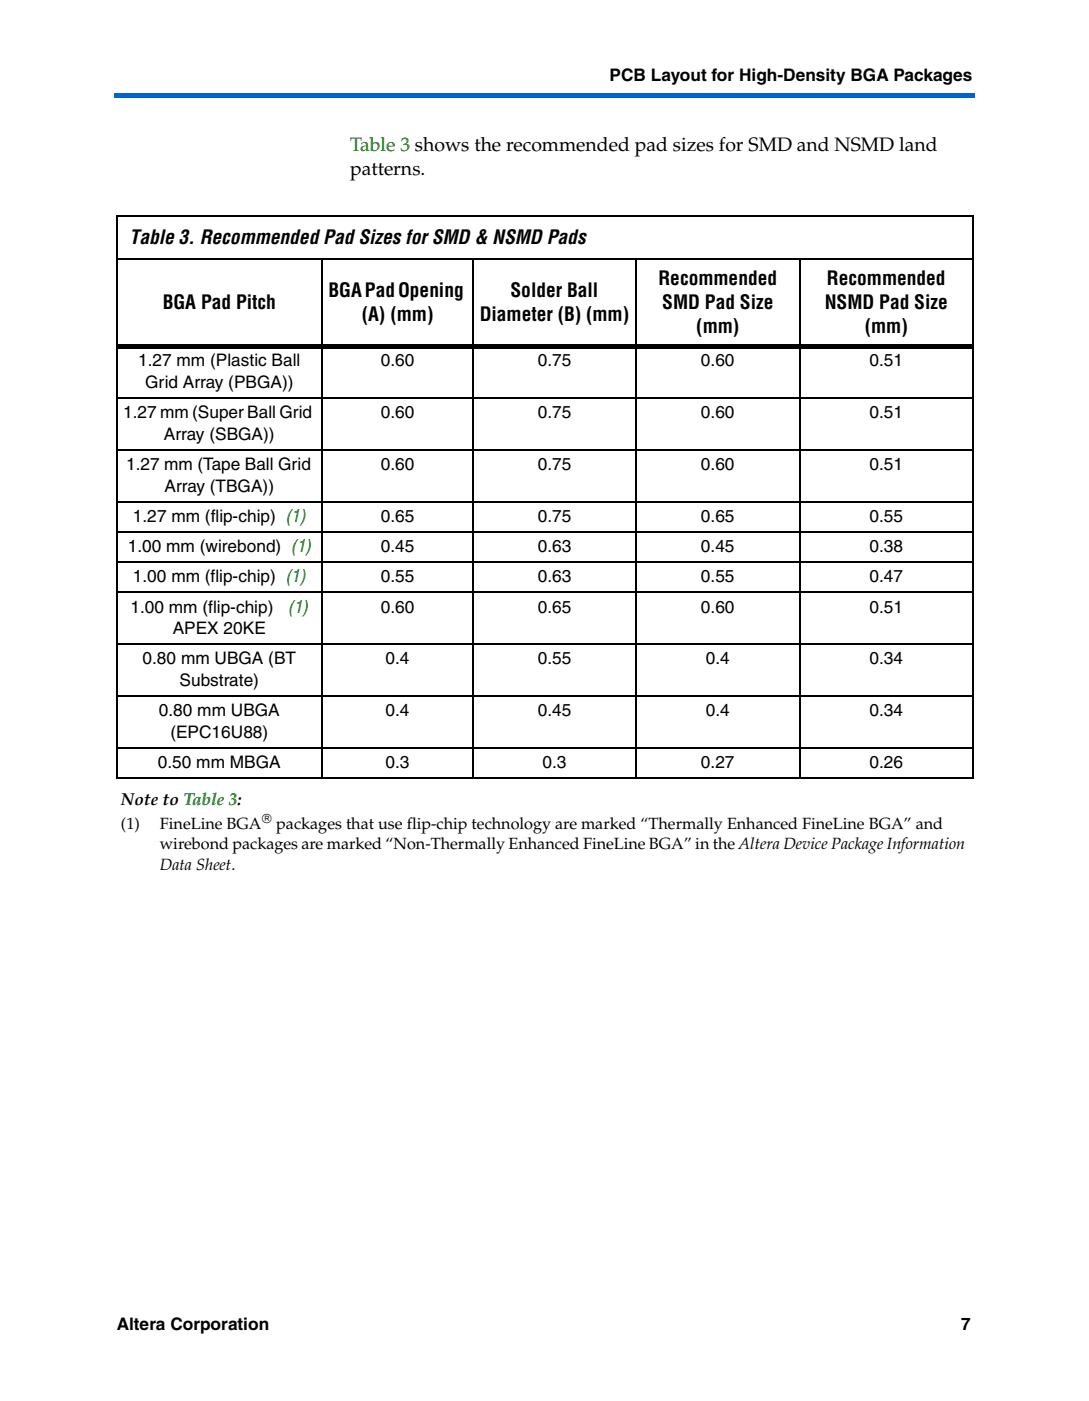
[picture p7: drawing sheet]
<svg xmlns="http://www.w3.org/2000/svg" width="178mm" height="229mm" viewBox="0 0 178 229" stroke-linecap="round" stroke-linejoin="round" font-family="sans-serif">
<defs><g id="words">
<text font-size="3.2" fill="#007e00" x="57.1" y="24.7">Table 3 shows the recommended pad sizes for SMD and NSMD land</text>
<g font-size="3.2">
<text x="57.1" y="28.6">patterns.</text>
<text x="21.2" y="39.9">Table 3. Recommended Pad Sizes for SMD &amp; NSMD Pads</text>
<text x="107.5" y="46.6">Recommended</text>
<text x="135" y="46.6">Recommended</text>
<text x="26.6" y="50.4">BGA Pad Pitch</text>
<text x="53.6" y="48.5">BGA Pad Opening</text>
<text x="59.1" y="52.4">(A) (mm)</text>
<text x="78.3" y="52.4">Diameter (B) (mm)</text>
<text x="83.4" y="48.5">Solder Ball</text>
<text x="108.1" y="50.4">SMD Pad Size</text>
<text x="134.7" y="50.4">NSMD Pad Size</text>
<text x="113.7" y="54.3">(mm)</text>
<text x="141.2" y="54.3">(mm)</text>
</g>
<g font-size="2.8">
<text x="99.5" y="13.2">PCB Layout for High-Density BGA Packages</text>
<text x="22.6" y="59.7">1.27 mm (Plastic Ball</text>
<text x="62.2" y="59.7">0.60</text>
<text x="87.8" y="59.7">0.75</text>
<text x="114.4" y="59.7">0.60</text>
<text x="142" y="59.7">0.51</text>
<text x="23.7" y="63.3">Grid Array (PBGA))</text>
<text x="20.1" y="68.2">1.27 mm (Super Ball Grid</text>
<text x="26.8" y="71.7">Array (SBGA))</text>
<text x="62.2" y="68.2">0.60</text>
<text x="87.8" y="68.2">0.75</text>
<text x="114.4" y="68.2">0.60</text>
<text x="142" y="68.2">0.51</text>
<text x="20.6" y="76.7">1.27 mm (Tape Ball Grid</text>
<text x="62.2" y="76.7">0.60</text>
<text x="87.8" y="76.7">0.75</text>
<text x="114.4" y="76.7">0.60</text>
<text x="142" y="76.7">0.51</text>
<text x="26.9" y="80.2">Array (TBGA))</text>
<text x="21.7" y="85.1">1.27 mm (flip-chip) (1)</text>
<text x="62.2" y="85.1">0.65</text>
<text x="87.8" y="85.1">0.75</text>
<text x="114.4" y="85.1">0.65</text>
<text x="142" y="85.1">0.55</text>
<text x="20.8" y="90.1">1.00 mm (wirebond) (1)</text>
<text x="21.7" y="95">1.00 mm (flip-chip) (1)</text>
<text x="62.2" y="95">0.55</text>
<text x="62.2" y="90.1">0.45</text>
<text x="87.8" y="90.1">0.63</text>
<text x="87.8" y="95">0.63</text>
<text x="114.4" y="90.1">0.45</text>
<text x="114.4" y="95">0.55</text>
<text x="142" y="90.1">0.38</text>
<text x="142" y="95">0.47</text>
<text x="21.3" y="99.9">1.00 mm (flip-chip)</text>
<text x="62.2" y="99.9">0.60</text>
<text x="87.8" y="99.9">0.65</text>
<text x="114.4" y="99.9">0.60</text>
<text x="142" y="99.9">0.51</text>
<text x="28.2" y="103.5">APEX 20KE</text>
<text x="23.3" y="108.4">0.80 mm UBGA (BT</text>
<text x="29.3" y="112">Substrate)</text>
<text x="62.9" y="108.4">0.4</text>
<text x="87.8" y="108.4">0.55</text>
<text x="115.2" y="108.4">0.4</text>
<text x="142" y="108.4">0.34</text>
<text x="25.9" y="116.9">0.80 mm UBGA</text>
<text x="62.9" y="116.9">0.4</text>
<text x="87.8" y="116.9">0.45</text>
<text x="115.2" y="116.9">0.4</text>
<text x="142" y="116.9">0.34</text>
<text x="25.8" y="125.3">0.50 mm MBGA</text>
<text x="27.8" y="120.4">(EPC16U88)</text>
<text x="62.9" y="125.3">0.3</text>
<text x="88.6" y="125.3">0.3</text>
<text x="114.4" y="125.3">0.27</text>
<text x="142" y="125.3">0.26</text>
<text x="19.7" y="131.4">Note to Table 3:</text>
<text x="19" y="217.1">Altera Corporation</text>
<text x="156.9" y="217.1">7</text>
</g>
<text font-size="2.8" fill="#007e00" x="47" y="99.9">(1)</text>
<g font-size="2.6">
<text x="19.7" y="135.3">(1)</text>
<text x="26.1" y="135.3">FineLine BGA</text>
<text x="45.1" y="135.3">packages that use flip-chip technology are marked “Thermally Enhanced FineLine BGA” and</text>
<text x="26.1" y="142">Data Sheet.</text>
<text x="26.1" y="138.6">wirebond packages are marked “Non-Thermally Enhanced FineLine BGA” in the Altera Device Package Information</text>
</g>
<text font-size="2.2" x="42.7" y="134.3">®</text>
</g></defs>
<g fill="#0063d1">
<path d="M18.7 15.2h.3v.7h-.3z"/>
<path d="M19 15.2h140.1v.7h-140.1z"/>
</g>
<g fill="none" stroke="#000" stroke-width=".17">
<path d="M19 35.3h139.9M19 35.4v91.5M158.8 35.4v91.5M19 42.3h139.9M52.6 42.2v84.9M77.3 42.2v84.9M103.8 42.2v84.9M130.6 42.2v84.9M19 64.9h139.9M19 73.4h139.9M19 81.9h139.9M19 86.8h139.9"/>
<path d="M19 91.7h139.9M19 96.7h139.9M19 105.1h139.9M19 113.6h139.9M19 122.1h139.9M19 127h139.9"/>
</g>
<path d="M19 56.1h139.9v.7h-139.9z" fill="#000"/>
<use href="#words"/>
</svg>
